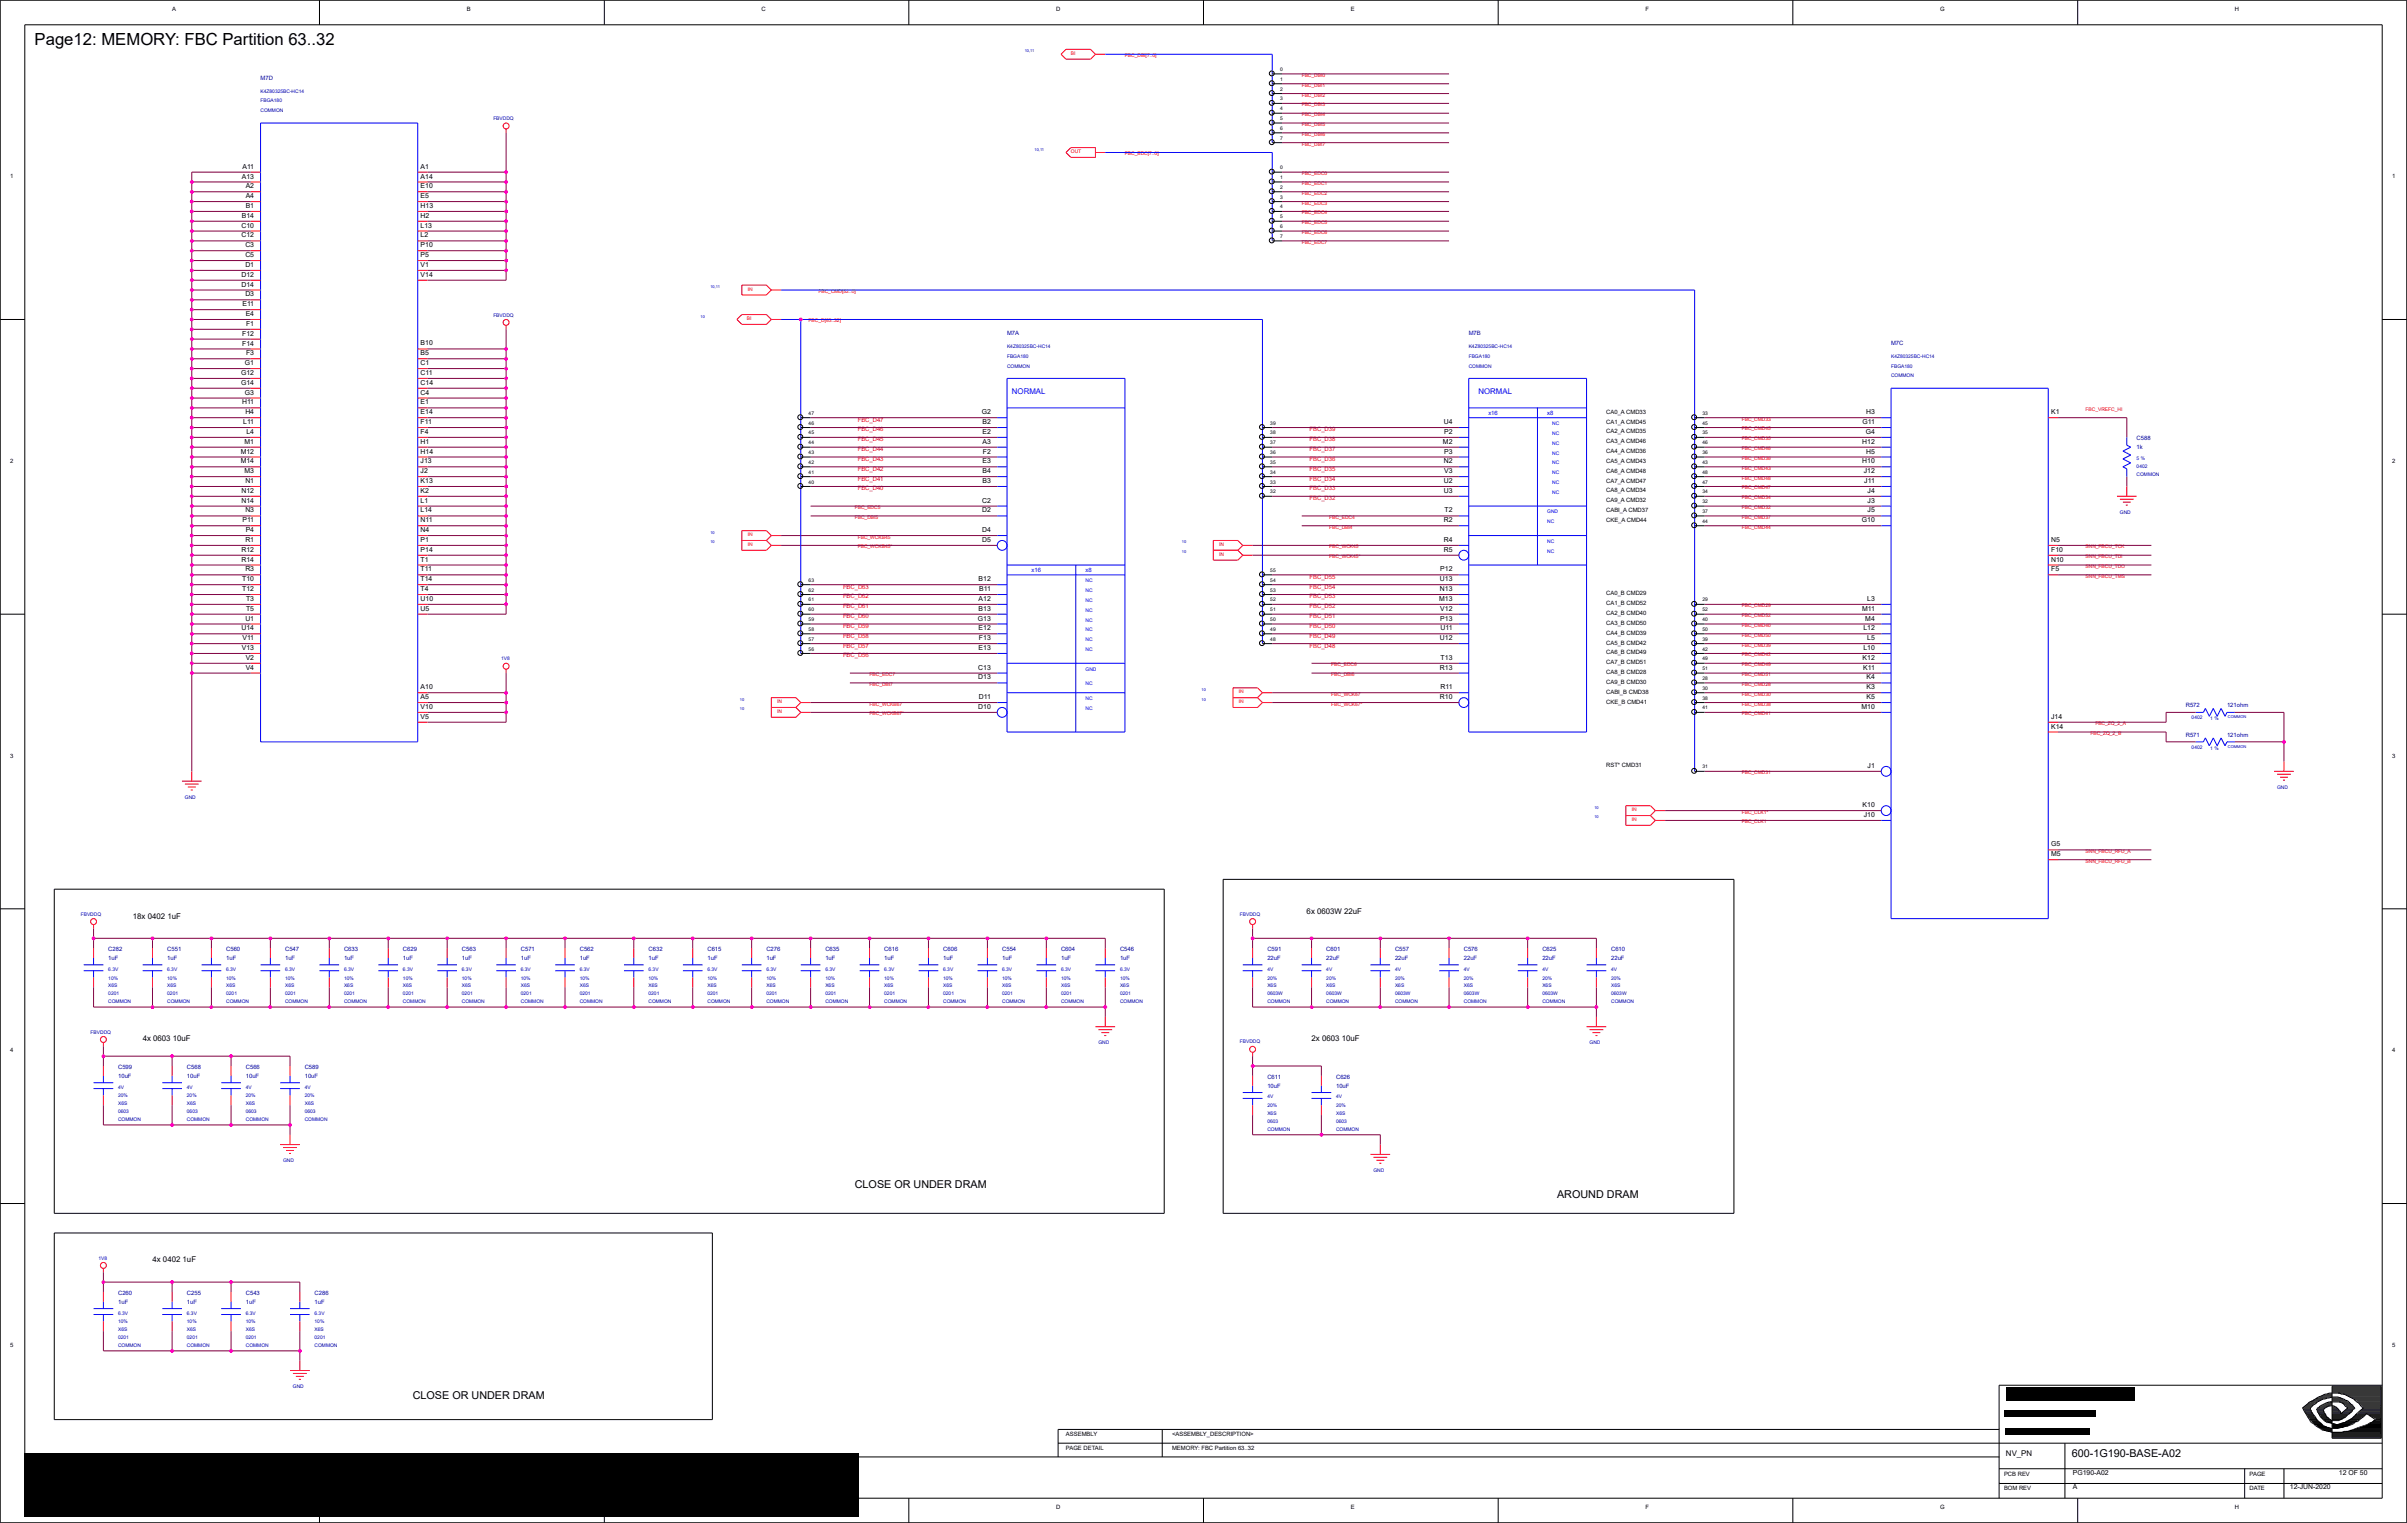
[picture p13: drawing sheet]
<svg xmlns="http://www.w3.org/2000/svg" width="122mm" height="77mm" viewBox="0 0 122 77" stroke-linecap="round" stroke-linejoin="round" font-family="sans-serif">
<defs><g id="words">
<text font-size=".8" x="1.8" y="2.3">Page12: MEMORY: FBC Partition 63..32</text>
<g font-size=".5">
<text x="43.4" y="60.3">CLOSE OR UNDER DRAM</text>
<text x="79.1" y="60.8">AROUND DRAM</text>
<text x="21" y="71.1">CLOSE OR UNDER DRAM</text>
<text x="105.2" y="74">600-1G190-BASE-A02</text>
</g>
<g font-size=".4" fill="#00f">
<text x="51.4" y="20">NORMAL</text>
<text x="75.1" y="20">NORMAL</text>
</g>
<g font-size=".4">
<text x="6.7" y="46.7">18x 0402 1uF</text>
<text x="66.4" y="46.4">6x 0603W 22uF</text>
<text x="7.2" y="52.9">4x 0603 10uF</text>
<text x="66.6" y="52.9">2x 0603 10uF</text>
<text x="7.7" y="64.1">4x 0402 1uF</text>
<text x="101.9" y="74">NV_PN</text>
</g>
<g font-size=".3">
<text x="8.7" y=".6">A</text>
<text x="23.7" y=".6">B</text>
<text x="38.7" y=".6">C</text>
<text x="53.6" y=".6">D</text>
<text x="68.6" y=".6">E</text>
<text x="83.6" y=".6">F</text>
<text x="98.6" y=".6">G</text>
<text x="113.5" y=".6">H</text>
<text x=".5" y="9">1</text>
<text x="12.3" y="11.6">C10</text>
<text x="12.3" y="11.1">B14</text>
<text x="12.3" y="9.1">A13</text>
<text x="12.3" y="8.6">A11</text>
<text x="12.5" y="10.6">B1</text>
<text x="12.5" y="10.1">A4</text>
<text x="12.5" y="9.6">A2</text>
<text x="21.4" y="11.6">L13</text>
<text x="21.4" y="11.1">H2</text>
<text x="21.4" y="10.6">H13</text>
<text x="21.4" y="10.1">E5</text>
<text x="21.4" y="9.6">E10</text>
<text x="21.4" y="9.1">A14</text>
<text x="21.4" y="8.6">A1</text>
<text x="121.5" y="9">1</text>
<text x="12.3" y="14.6">D14</text>
<text x="12.3" y="14.1">D12</text>
<text x="12.3" y="12.1">C12</text>
<text x="12.3" y="17.5">F14</text>
<text x="12.3" y="17.1">F12</text>
<text x="12.3" y="15.6">E11</text>
<text x="12.5" y="15.1">D3</text>
<text x="12.5" y="13.6">D1</text>
<text x="12.5" y="13.1">C5</text>
<text x="12.5" y="12.6">C3</text>
<text x="12.5" y="16.1">E4</text>
<text x="12.5" y="16.6">F1</text>
<text x="21.4" y="17.5">B10</text>
<text x="21.4" y="14.1">V14</text>
<text x="21.4" y="13.6">V1</text>
<text x="21.4" y="13.1">P5</text>
<text x="21.4" y="12.6">P10</text>
<text x="21.4" y="12.1">L2</text>
<text x=".5" y="23.5">2</text>
<text x="12.2" y="23.5">M14</text>
<text x="12.2" y="23">M12</text>
<text x="12.2" y="19.5">G14</text>
<text x="12.2" y="19">G12</text>
<text x="12.3" y="20.5">H11</text>
<text x="12.4" y="21.5">L11</text>
<text x="12.4" y="22.5">M1</text>
<text x="12.4" y="20">G3</text>
<text x="12.4" y="18.5">G1</text>
<text x="12.5" y="21">H4</text>
<text x="12.5" y="18">F3</text>
<text x="12.5" y="22">L4</text>
<text x="21.4" y="23.5">J13</text>
<text x="21.4" y="23">H14</text>
<text x="21.4" y="22.5">H1</text>
<text x="21.4" y="22">F4</text>
<text x="21.4" y="21.5">F11</text>
<text x="21.4" y="21">E14</text>
<text x="21.4" y="20.5">E1</text>
<text x="21.4" y="20">C4</text>
<text x="21.4" y="19.5">C14</text>
<text x="21.4" y="19">C11</text>
<text x="21.4" y="18.5">C1</text>
<text x="21.4" y="18">B5</text>
<text x="49.9" y="21">G2</text>
<text x="49.9" y="23.5">E3</text>
<text x="49.9" y="22.5">A3</text>
<text x="49.9" y="22">E2</text>
<text x="49.9" y="21.5">B2</text>
<text x="49.9" y="23">F2</text>
<text x="73.3" y="22.5">M2</text>
<text x="73.3" y="23.5">N2</text>
<text x="73.3" y="21.5">U4</text>
<text x="73.4" y="23">P3</text>
<text x="73.4" y="22">P2</text>
<text x="81.6" y="23.5">CA5_A CMD43</text>
<text x="81.6" y="23">CA4_A CMD36</text>
<text x="81.6" y="22.5">CA3_A CMD46</text>
<text x="81.6" y="22">CA2_A CMD35</text>
<text x="81.6" y="21.5">CA1_A CMD45</text>
<text x="81.6" y="21">CA0_A CMD33</text>
<text x="94.6" y="23.5">H10</text>
<text x="94.6" y="22.5">H12</text>
<text x="94.6" y="21.5">G11</text>
<text x="94.8" y="22">G4</text>
<text x="94.8" y="23">H5</text>
<text x="94.8" y="21">H3</text>
<text x="104.2" y="21">K1</text>
<text x="121.5" y="23.5">2</text>
<text x="12.3" y="28.5">R14</text>
<text x="12.3" y="28">R12</text>
<text x="12.3" y="25.5">N14</text>
<text x="12.3" y="25">N12</text>
<text x="12.3" y="29.5">T10</text>
<text x="12.3" y="26.5">P11</text>
<text x="12.4" y="24">M3</text>
<text x="12.5" y="29">R3</text>
<text x="12.5" y="27.5">R1</text>
<text x="12.5" y="26">N3</text>
<text x="12.5" y="24.5">N1</text>
<text x="12.5" y="27">P4</text>
<text x="21.4" y="29.5">T14</text>
<text x="21.4" y="29">T11</text>
<text x="21.4" y="28.5">T1</text>
<text x="21.4" y="28">P14</text>
<text x="21.4" y="27.5">P1</text>
<text x="21.4" y="27">N4</text>
<text x="21.4" y="26.5">N11</text>
<text x="21.4" y="26">L14</text>
<text x="21.4" y="25.5">L1</text>
<text x="21.4" y="25">K2</text>
<text x="21.4" y="24.5">K13</text>
<text x="21.4" y="24">J2</text>
<text x="49.7" y="29.5">B12</text>
<text x="49.9" y="27.5">D5</text>
<text x="49.9" y="27">D4</text>
<text x="49.9" y="26">D2</text>
<text x="49.9" y="25.5">C2</text>
<text x="49.9" y="24.5">B3</text>
<text x="49.9" y="24">B4</text>
<text x="73.1" y="29.5">U13</text>
<text x="73.2" y="29">P12</text>
<text x="73.3" y="28">R5</text>
<text x="73.3" y="27.5">R4</text>
<text x="73.3" y="26.5">R2</text>
<text x="73.3" y="25">U3</text>
<text x="73.3" y="24.5">U2</text>
<text x="73.4" y="24">V3</text>
<text x="73.4" y="26">T2</text>
<text x="81.6" y="26">CABI_A CMD37</text>
<text x="81.6" y="26.5">CKE_A CMD44</text>
<text x="81.6" y="25.5">CA9_A CMD32</text>
<text x="81.6" y="24.5">CA7_A CMD47</text>
<text x="81.6" y="24">CA6_A CMD48</text>
<text x="81.6" y="25">CA8_A CMD34</text>
<text x="94.6" y="26.5">G10</text>
<text x="94.7" y="24">J12</text>
<text x="94.7" y="24.5">J11</text>
<text x="94.9" y="26">J5</text>
<text x="94.9" y="25.5">J3</text>
<text x="94.9" y="25">J4</text>
<text x="104.2" y="29">F5</text>
<text x="104.2" y="28.5">N10</text>
<text x="104.2" y="28">F10</text>
<text x="104.2" y="27.5">N5</text>
<text x="12.3" y="32">U14</text>
<text x="12.3" y="33">V13</text>
<text x="12.3" y="30">T12</text>
<text x="12.3" y="32.5">V11</text>
<text x="12.5" y="31.5">U1</text>
<text x="12.5" y="34">V4</text>
<text x="12.5" y="33.5">V2</text>
<text x="12.5" y="31">T5</text>
<text x="12.5" y="30.5">T3</text>
<text x="21.4" y="35.5">A5</text>
<text x="21.4" y="35">A10</text>
<text x="21.4" y="31">U5</text>
<text x="21.4" y="30.5">U10</text>
<text x="21.4" y="30">T4</text>
<text x="49.7" y="31.5">G13</text>
<text x="49.7" y="34.5">D13</text>
<text x="49.7" y="34">C13</text>
<text x="49.7" y="33">E13</text>
<text x="49.7" y="32">E12</text>
<text x="49.7" y="31">B13</text>
<text x="49.7" y="30.5">A12</text>
<text x="49.7" y="35.5">D11</text>
<text x="49.7" y="32.5">F13</text>
<text x="49.7" y="30">B11</text>
<text x="73.1" y="30.5">M13</text>
<text x="73.1" y="30">N13</text>
<text x="73.1" y="35.5">R10</text>
<text x="73.1" y="34">R13</text>
<text x="73.1" y="32.5">U12</text>
<text x="73.2" y="31.5">P13</text>
<text x="73.2" y="31">V12</text>
<text x="73.2" y="35">R11</text>
<text x="73.2" y="32">U11</text>
<text x="73.2" y="33.5">T13</text>
<text x="81.6" y="30.2">CA0_B CMD29</text>
<text x="81.6" y="30.7">CA1_B CMD52</text>
<text x="81.6" y="31.2">CA2_B CMD40</text>
<text x="81.6" y="35.7">CKE_B CMD41</text>
<text x="81.6" y="35.2">CABI_B CMD38</text>
<text x="81.6" y="34.2">CA8_B CMD28</text>
<text x="81.6" y="33.2">CA6_B CMD49</text>
<text x="81.6" y="33.7">CA7_B CMD51</text>
<text x="81.6" y="34.7">CA9_B CMD30</text>
<text x="81.6" y="32.7">CA5_B CMD42</text>
<text x="81.6" y="31.7">CA3_B CMD50</text>
<text x="81.6" y="32.2">CA4_B CMD39</text>
<text x="94.6" y="31">M11</text>
<text x="94.6" y="33.5">K12</text>
<text x="94.6" y="34">K11</text>
<text x="94.7" y="33">L10</text>
<text x="94.7" y="32">L12</text>
<text x="94.7" y="31.5">M4</text>
<text x="94.8" y="35.5">K5</text>
<text x="94.8" y="35">K3</text>
<text x="94.8" y="34.5">K4</text>
<text x="94.8" y="32.5">L5</text>
<text x="94.8" y="30.5">L3</text>
<text x=".5" y="38.5">3</text>
<text x="21.4" y="36.5">V5</text>
<text x="21.4" y="36">V10</text>
<text x="49.7" y="36">D10</text>
<text x="81.6" y="39">RST* CMD31</text>
<text x="94.6" y="36">M10</text>
<text x="94.6" y="41">K10</text>
<text x="94.7" y="41.5">J10</text>
<text x="94.9" y="39">J1</text>
<text x="104.2" y="37">K14</text>
<text x="104.2" y="36.5">J14</text>
<text x="121.5" y="38.5">3</text>
<text x="104.2" y="43.5">M5</text>
<text x="104.2" y="43">G5</text>
<text x=".5" y="53.4">4</text>
<text x="121.5" y="53.4">4</text>
<text x=".5" y="68.4">5</text>
<text x="121.5" y="68.4">5</text>
<text x="53.6" y="76.6">D</text>
<text x="54.1" y="73.7">PAGE DETAIL</text>
<text x="54.1" y="73">ASSEMBLY</text>
<text x="59.5" y="73">&lt;ASSEMBLY_DESCRIPTION&gt;</text>
<text x="59.5" y="73.7">MEMORY: FBC Partition 63..32</text>
<text x="68.6" y="76.6">E</text>
<text x="83.6" y="76.6">F</text>
<text x="98.6" y="76.6">G</text>
<text x="101.8" y="75.7">BOM REV</text>
<text x="101.8" y="75">PCB REV</text>
<text x="105.3" y="75.7">A</text>
<text x="105.3" y="74.9">PG190-A02</text>
<text x="113.5" y="76.6">H</text>
<text x="114.3" y="75">PAGE</text>
<text x="114.3" y="75.7">DATE</text>
<text x="116.3" y="75.7">12-JUN-2020</text>
<text x="118.8" y="74.9">12 OF 50</text>
</g>
<g font-size=".3" fill="#0000a0">
<text x="13.2" y="4.1">M7D</text>
<text x="51.2" y="17">M7A</text>
<text x="74.6" y="17">M7B</text>
<text x="96.1" y="17.5">M7C</text>
<text x="108.5" y="22.4">C588</text>
<text x="108.5" y="22.8">1k</text>
<text x="111" y="35.9">R572</text>
<text x="113.1" y="35.9">121ohm</text>
<text x="111" y="37.4">R571</text>
<text x="113.1" y="37.4">121ohm</text>
<text x="5.5" y="48.3">C282</text>
<text x="5.5" y="48.8">1uF</text>
<text x="8.5" y="48.3">C551</text>
<text x="8.5" y="48.8">1uF</text>
<text x="11.5" y="48.3">C560</text>
<text x="11.5" y="48.8">1uF</text>
<text x="14.5" y="48.3">C547</text>
<text x="14.5" y="48.8">1uF</text>
<text x="17.5" y="48.3">C633</text>
<text x="17.5" y="48.8">1uF</text>
<text x="20.5" y="48.3">C629</text>
<text x="20.5" y="48.8">1uF</text>
<text x="23.5" y="48.3">C563</text>
<text x="23.5" y="48.8">1uF</text>
<text x="26.5" y="48.3">C571</text>
<text x="26.5" y="48.8">1uF</text>
<text x="29.4" y="48.3">C562</text>
<text x="29.4" y="48.8">1uF</text>
<text x="32.9" y="48.3">C632</text>
<text x="32.9" y="48.8">1uF</text>
<text x="35.9" y="48.3">C615</text>
<text x="35.9" y="48.8">1uF</text>
<text x="38.9" y="48.3">C276</text>
<text x="38.9" y="48.8">1uF</text>
<text x="41.9" y="48.3">C635</text>
<text x="41.9" y="48.8">1uF</text>
<text x="44.9" y="48.3">C616</text>
<text x="44.9" y="48.8">1uF</text>
<text x="47.9" y="48.3">C606</text>
<text x="47.9" y="48.8">1uF</text>
<text x="50.9" y="48.3">C554</text>
<text x="50.9" y="48.8">1uF</text>
<text x="53.9" y="48.3">C604</text>
<text x="53.9" y="48.8">1uF</text>
<text x="56.9" y="48.3">C546</text>
<text x="56.9" y="48.8">1uF</text>
<text x="64.4" y="48.3">C591</text>
<text x="64.4" y="48.8">22uF</text>
<text x="67.4" y="48.3">C601</text>
<text x="67.4" y="48.8">22uF</text>
<text x="70.9" y="48.3">C557</text>
<text x="70.9" y="48.8">22uF</text>
<text x="74.4" y="48.3">C576</text>
<text x="74.4" y="48.8">22uF</text>
<text x="78.3" y="48.3">C625</text>
<text x="78.3" y="48.8">22uF</text>
<text x="81.8" y="48.3">C610</text>
<text x="81.8" y="48.8">22uF</text>
<text x="6" y="54.3">C599</text>
<text x="6" y="54.7">10uF</text>
<text x="9.5" y="54.3">C568</text>
<text x="9.5" y="54.7">10uF</text>
<text x="12.5" y="54.3">C566</text>
<text x="12.5" y="54.7">10uF</text>
<text x="15.5" y="54.3">C589</text>
<text x="15.5" y="54.7">10uF</text>
<text x="64.4" y="54.8">C611</text>
<text x="64.4" y="55.2">10uF</text>
<text x="67.9" y="54.8">C626</text>
<text x="67.9" y="55.2">10uF</text>
<text x="6" y="65.8">C260</text>
<text x="9.5" y="65.8">C255</text>
<text x="12.5" y="65.8">C543</text>
<text x="16" y="65.8">C286</text>
<text x="6" y="66.2">1uF</text>
<text x="9.5" y="66.2">1uF</text>
<text x="12.5" y="66.2">1uF</text>
<text x="16" y="66.2">1uF</text>
</g>
<g font-size=".3" fill="#f00">
<text x="43.6" y="23.9">FBC_D42</text>
<text x="43.6" y="23.4">FBC_D43</text>
<text x="43.6" y="22.9">FBC_D44</text>
<text x="43.6" y="22.4">FBC_D45</text>
<text x="43.6" y="21.9">FBC_D46</text>
<text x="43.6" y="21.4">FBC_D47</text>
<text x="66.5" y="23.9">FBC_D35</text>
<text x="66.5" y="23.4">FBC_D36</text>
<text x="66.5" y="22.9">FBC_D37</text>
<text x="66.5" y="22.4">FBC_D38</text>
<text x="66.5" y="21.9">FBC_D39</text>
<text x="42.8" y="29.9">FBC_D63</text>
<text x="43.6" y="24.9">FBC_D40</text>
<text x="43.6" y="24.4">FBC_D41</text>
<text x="66.5" y="25.4">FBC_D32</text>
<text x="66.5" y="24.9">FBC_D33</text>
<text x="66.5" y="24.4">FBC_D34</text>
<text x="66.5" y="29.9">FBC_D54</text>
<text x="66.5" y="29.4">FBC_D55</text>
<text x="42.8" y="33.4">FBC_D56</text>
<text x="42.8" y="32.9">FBC_D57</text>
<text x="42.8" y="32.4">FBC_D58</text>
<text x="42.8" y="31.9">FBC_D59</text>
<text x="42.8" y="31.4">FBC_D60</text>
<text x="42.8" y="30.9">FBC_D61</text>
<text x="42.8" y="30.4">FBC_D62</text>
<text x="66.5" y="32.9">FBC_D48</text>
<text x="66.5" y="32.4">FBC_D49</text>
<text x="66.5" y="31.9">FBC_D50</text>
<text x="66.5" y="31.4">FBC_D51</text>
<text x="66.5" y="30.9">FBC_D52</text>
<text x="66.5" y="30.4">FBC_D53</text>
</g>
<g font-size=".3" fill="#00f">
<text x="75.6" y="21.1">x16</text>
<text x="78.6" y="21.1">x8</text>
<text x="52.4" y="29.1">x16</text>
<text x="55.1" y="29.1">x8</text>
</g>
<g font-size=".2" fill="#0000a0">
<text x="13.2" y="5.7">COMMON</text>
<text x="13.2" y="5.2">FBGA180</text>
<text x="13.2" y="4.7">K4Z80325BC-HC14</text>
<text x="25.1" y="6.1">FBVDDQ</text>
<text x="25.1" y="16.1">FBVDDQ</text>
<text x="51.2" y="17.7">K4Z80325BC-HC14</text>
<text x="74.6" y="17.7">K4Z80325BC-HC14</text>
<text x="51.2" y="18.2">FBGA180</text>
<text x="51.2" y="18.7">COMMON</text>
<text x="74.6" y="18.7">COMMON</text>
<text x="74.6" y="18.2">FBGA180</text>
<text x="96.1" y="18.7">FBGA180</text>
<text x="96.1" y="19.2">COMMON</text>
<text x="96.1" y="18.2">K4Z80325BC-HC14</text>
<text x="108.5" y="23.4">5 %</text>
<text x="108.5" y="23.8">0402</text>
<text x="107.7" y="26.1">GND</text>
<text x="108.5" y="24.2">COMMON</text>
<text x="25.5" y="33.5">1V8</text>
<text x="9.4" y="40.6">GND</text>
<text x="111.3" y="38">0402</text>
<text x="111.3" y="36.5">0402</text>
<text x="112.3" y="38.1">1 %</text>
<text x="112.3" y="36.6">1 %</text>
<text x="115.7" y="40.1">GND</text>
<text x="4.1" y="46.5">FBVDDQ</text>
<text x="63" y="46.5">FBVDDQ</text>
<text x="4.6" y="52.5">FBVDDQ</text>
<text x="5.5" y="49.3">6.3V</text>
<text x="5.5" y="51">COMMON</text>
<text x="5.5" y="49.8">10%</text>
<text x="5.5" y="50.6">0201</text>
<text x="5.5" y="50.2">X6S</text>
<text x="8.5" y="51">COMMON</text>
<text x="8.5" y="50.6">0201</text>
<text x="8.5" y="50.2">X6S</text>
<text x="8.5" y="49.3">6.3V</text>
<text x="8.5" y="49.8">10%</text>
<text x="11.5" y="51">COMMON</text>
<text x="11.5" y="49.3">6.3V</text>
<text x="11.5" y="49.8">10%</text>
<text x="11.5" y="50.6">0201</text>
<text x="11.5" y="50.2">X6S</text>
<text x="14.5" y="51">COMMON</text>
<text x="14.5" y="49.3">6.3V</text>
<text x="14.5" y="49.8">10%</text>
<text x="14.5" y="50.6">0201</text>
<text x="14.5" y="50.2">X6S</text>
<text x="17.5" y="51">COMMON</text>
<text x="17.5" y="50.6">0201</text>
<text x="17.5" y="50.2">X6S</text>
<text x="17.5" y="49.3">6.3V</text>
<text x="17.5" y="49.8">10%</text>
<text x="20.5" y="51">COMMON</text>
<text x="20.5" y="49.8">10%</text>
<text x="20.5" y="50.6">0201</text>
<text x="20.5" y="50.2">X6S</text>
<text x="20.5" y="49.3">6.3V</text>
<text x="23.5" y="50.6">0201</text>
<text x="23.5" y="50.2">X6S</text>
<text x="23.5" y="49.8">10%</text>
<text x="23.5" y="49.3">6.3V</text>
<text x="23.5" y="51">COMMON</text>
<text x="26.5" y="49.3">6.3V</text>
<text x="26.5" y="49.8">10%</text>
<text x="26.5" y="50.2">X6S</text>
<text x="26.5" y="51">COMMON</text>
<text x="26.5" y="50.6">0201</text>
<text x="29.4" y="50.6">0201</text>
<text x="29.4" y="49.8">10%</text>
<text x="29.4" y="49.3">6.3V</text>
<text x="29.4" y="51">COMMON</text>
<text x="29.4" y="50.2">X6S</text>
<text x="32.9" y="50.2">X6S</text>
<text x="32.9" y="50.6">0201</text>
<text x="32.9" y="49.8">10%</text>
<text x="32.9" y="51">COMMON</text>
<text x="32.9" y="49.3">6.3V</text>
<text x="35.9" y="49.3">6.3V</text>
<text x="35.9" y="51">COMMON</text>
<text x="35.9" y="49.8">10%</text>
<text x="35.9" y="50.6">0201</text>
<text x="35.9" y="50.2">X6S</text>
<text x="38.9" y="51">COMMON</text>
<text x="38.9" y="50.6">0201</text>
<text x="38.9" y="50.2">X6S</text>
<text x="38.9" y="49.8">10%</text>
<text x="38.9" y="49.3">6.3V</text>
<text x="41.9" y="51">COMMON</text>
<text x="41.9" y="50.6">0201</text>
<text x="41.9" y="50.2">X6S</text>
<text x="41.9" y="49.8">10%</text>
<text x="41.9" y="49.3">6.3V</text>
<text x="44.9" y="49.3">6.3V</text>
<text x="44.9" y="49.8">10%</text>
<text x="44.9" y="50.2">X6S</text>
<text x="44.9" y="51">COMMON</text>
<text x="44.9" y="50.6">0201</text>
<text x="47.9" y="51">COMMON</text>
<text x="47.9" y="50.2">X6S</text>
<text x="47.9" y="50.6">0201</text>
<text x="47.9" y="49.8">10%</text>
<text x="47.9" y="49.3">6.3V</text>
<text x="50.9" y="51">COMMON</text>
<text x="50.9" y="50.2">X6S</text>
<text x="50.9" y="49.8">10%</text>
<text x="50.9" y="50.6">0201</text>
<text x="50.9" y="49.3">6.3V</text>
<text x="53.9" y="51">COMMON</text>
<text x="53.9" y="50.2">X6S</text>
<text x="53.9" y="50.6">0201</text>
<text x="53.9" y="49.8">10%</text>
<text x="53.9" y="49.3">6.3V</text>
<text x="55.8" y="53">GND</text>
<text x="56.9" y="51">COMMON</text>
<text x="56.9" y="49.8">10%</text>
<text x="56.9" y="50.6">0201</text>
<text x="56.9" y="49.3">6.3V</text>
<text x="56.9" y="50.2">X6S</text>
<text x="63" y="53">FBVDDQ</text>
<text x="64.4" y="51">COMMON</text>
<text x="64.4" y="50.6">0603W</text>
<text x="64.4" y="49.3">4V</text>
<text x="64.4" y="50.2">X6S</text>
<text x="64.4" y="49.8">20%</text>
<text x="67.4" y="51">COMMON</text>
<text x="67.4" y="50.6">0603W</text>
<text x="67.4" y="49.3">4V</text>
<text x="67.4" y="50.2">X6S</text>
<text x="67.4" y="49.8">20%</text>
<text x="70.9" y="49.8">20%</text>
<text x="70.9" y="50.6">0603W</text>
<text x="70.9" y="49.3">4V</text>
<text x="70.9" y="50.2">X6S</text>
<text x="70.9" y="51">COMMON</text>
<text x="74.4" y="51">COMMON</text>
<text x="74.4" y="50.6">0603W</text>
<text x="74.4" y="49.8">20%</text>
<text x="74.4" y="49.3">4V</text>
<text x="74.4" y="50.2">X6S</text>
<text x="78.3" y="50.2">X6S</text>
<text x="78.3" y="49.8">20%</text>
<text x="78.3" y="51">COMMON</text>
<text x="78.3" y="50.6">0603W</text>
<text x="78.3" y="49.3">4V</text>
<text x="80.7" y="53">GND</text>
<text x="81.8" y="51">COMMON</text>
<text x="81.8" y="50.2">X6S</text>
<text x="81.8" y="49.3">4V</text>
<text x="81.8" y="49.8">20%</text>
<text x="81.8" y="50.6">0603W</text>
<text x="6" y="55.3">4V</text>
<text x="6" y="56.1">X6S</text>
<text x="6" y="55.7">20%</text>
<text x="6" y="56.5">0603</text>
<text x="6" y="56.9">COMMON</text>
<text x="9.5" y="56.1">X6S</text>
<text x="9.5" y="56.5">0603</text>
<text x="9.5" y="56.9">COMMON</text>
<text x="9.5" y="55.7">20%</text>
<text x="9.5" y="55.3">4V</text>
<text x="12.5" y="56.5">0603</text>
<text x="12.5" y="55.3">4V</text>
<text x="12.5" y="55.7">20%</text>
<text x="12.5" y="56.1">X6S</text>
<text x="12.5" y="56.9">COMMON</text>
<text x="14.4" y="59">GND</text>
<text x="15.5" y="55.7">20%</text>
<text x="15.5" y="55.3">4V</text>
<text x="15.5" y="56.9">COMMON</text>
<text x="15.5" y="56.5">0603</text>
<text x="15.5" y="56.1">X6S</text>
<text x="64.4" y="57">0603</text>
<text x="64.4" y="57.4">COMMON</text>
<text x="64.4" y="56.6">X6S</text>
<text x="64.4" y="55.8">4V</text>
<text x="64.4" y="56.2">20%</text>
<text x="67.9" y="57">0603</text>
<text x="67.9" y="56.6">X6S</text>
<text x="67.9" y="57.4">COMMON</text>
<text x="67.9" y="56.2">20%</text>
<text x="67.9" y="55.8">4V</text>
<text x="69.8" y="59.5">GND</text>
<text x="5" y="64">1V8</text>
<text x="6" y="68.4">COMMON</text>
<text x="6" y="68">0201</text>
<text x="6" y="67.6">X6S</text>
<text x="6" y="67.2">10%</text>
<text x="6" y="66.8">6.3V</text>
<text x="9.5" y="66.8">6.3V</text>
<text x="9.5" y="67.2">10%</text>
<text x="9.5" y="68">0201</text>
<text x="9.5" y="67.6">X6S</text>
<text x="9.5" y="68.4">COMMON</text>
<text x="12.5" y="67.6">X6S</text>
<text x="12.5" y="66.8">6.3V</text>
<text x="12.5" y="68.4">COMMON</text>
<text x="12.5" y="67.2">10%</text>
<text x="12.5" y="68">0201</text>
<text x="14.9" y="70.5">GND</text>
<text x="16" y="68.4">COMMON</text>
<text x="16" y="67.2">10%</text>
<text x="16" y="66.8">6.3V</text>
<text x="16" y="68">0201</text>
<text x="16" y="67.6">X6S</text>
</g>
<g font-size=".2" fill="#f00">
<text x="54.4" y="2.8">BI</text>
<text x="57.1" y="2.9">FBC_DBI[7..0]</text>
<text x="66.1" y="3.9">FBC_DBI0</text>
<text x="66.1" y="4.4">FBC_DBI1</text>
<text x="66.1" y="4.9">FBC_DBI2</text>
<text x="66.1" y="5.4">FBC_DBI3</text>
<text x="66.1" y="5.9">FBC_DBI4</text>
<text x="54.4" y="7.8">OUT</text>
<text x="57.1" y="7.9">FBC_EDC[7..0]</text>
<text x="66.1" y="6.4">FBC_DBI5</text>
<text x="66.1" y="6.9">FBC_DBI6</text>
<text x="66.1" y="7.4">FBC_DBI7</text>
<text x="66.1" y="8.9">FBC_EDC0</text>
<text x="66.1" y="9.4">FBC_EDC1</text>
<text x="66.1" y="9.9">FBC_EDC2</text>
<text x="66.1" y="10.4">FBC_EDC3</text>
<text x="66.1" y="10.9">FBC_EDC4</text>
<text x="66.1" y="11.4">FBC_EDC5</text>
<text x="66.1" y="11.9">FBC_EDC6</text>
<text x="37.9" y="16.3">BI</text>
<text x="38" y="14.8">IN</text>
<text x="41.1" y="16.4">FBC_D[63..32]</text>
<text x="41.6" y="14.9">FBC_CMD[52..0]</text>
<text x="66.1" y="12.4">FBC_EDC7</text>
<text x="88.5" y="21.4">FBC_CMD33</text>
<text x="88.5" y="22.4">FBC_CMD35</text>
<text x="88.5" y="23.4">FBC_CMD36</text>
<text x="88.5" y="23.9">FBC_CMD43</text>
<text x="88.5" y="21.9">FBC_CMD45</text>
<text x="88.5" y="22.9">FBC_CMD46</text>
<text x="105.9" y="20.9">FBC_VREFC_HI</text>
<text x="38" y="27.7">IN</text>
<text x="38" y="27.2">IN</text>
<text x="43.4" y="26.4">FBC_DBI5</text>
<text x="43.4" y="25.9">FBC_EDC5</text>
<text x="43.6" y="27.4">FBC_WCKB45</text>
<text x="43.6" y="27.9">FBC_WCKB45*</text>
<text x="61.9" y="28.2">IN</text>
<text x="61.9" y="27.7">IN</text>
<text x="67.5" y="26.9">FBC_DBI4</text>
<text x="67.5" y="26.4">FBC_EDC4</text>
<text x="67.5" y="27.9">FBC_WCK45</text>
<text x="67.5" y="28.4">FBC_WCK45*</text>
<text x="88.5" y="25.9">FBC_CMD32</text>
<text x="88.5" y="25.4">FBC_CMD34</text>
<text x="88.5" y="26.4">FBC_CMD37</text>
<text x="88.5" y="26.9">FBC_CMD44</text>
<text x="88.5" y="24.9">FBC_CMD47</text>
<text x="88.5" y="24.4">FBC_CMD48</text>
<text x="105.9" y="27.9">SNN_FBCU_TCK</text>
<text x="105.9" y="28.4">SNN_FBCU_TDI</text>
<text x="105.9" y="28.9">SNN_FBCU_TDO</text>
<text x="105.9" y="29.3">SNN_FBCU_TMS</text>
<text x="39.5" y="35.7">IN</text>
<text x="44.2" y="34.8">FBC_DBI7</text>
<text x="44.2" y="34.3">FBC_EDC7</text>
<text x="44.2" y="35.8">FBC_WCKB67</text>
<text x="62.9" y="35.7">IN</text>
<text x="62.9" y="35.2">IN</text>
<text x="67.6" y="34.3">FBC_DBI6</text>
<text x="67.6" y="33.8">FBC_EDC6</text>
<text x="67.6" y="35.3">FBC_WCK67</text>
<text x="67.6" y="35.8">FBC_WCK67*</text>
<text x="88.5" y="34.8">FBC_CMD28</text>
<text x="88.5" y="30.8">FBC_CMD29</text>
<text x="88.5" y="35.3">FBC_CMD30</text>
<text x="88.5" y="35.8">FBC_CMD38</text>
<text x="88.5" y="32.8">FBC_CMD39</text>
<text x="88.5" y="31.8">FBC_CMD40</text>
<text x="88.5" y="33.3">FBC_CMD42</text>
<text x="88.5" y="33.8">FBC_CMD49</text>
<text x="88.5" y="32.3">FBC_CMD50</text>
<text x="88.5" y="34.3">FBC_CMD51</text>
<text x="88.5" y="31.3">FBC_CMD52</text>
<text x="39.5" y="36.2">IN</text>
<text x="44.2" y="36.3">FBC_WCKB67*</text>
<text x="82.9" y="41.7">IN</text>
<text x="82.9" y="41.2">IN</text>
<text x="88.5" y="41.8">FBC_CLK1</text>
<text x="88.5" y="41.3">FBC_CLK1*</text>
<text x="88.5" y="39.3">FBC_CMD31</text>
<text x="88.5" y="36.3">FBC_CMD41</text>
<text x="106.2" y="37.3">FBC_ZQ_2_B</text>
<text x="106.4" y="36.8">FBC_ZQ_2_A</text>
<text x="105.9" y="43.3">SNN_FBCU_RFU_A</text>
<text x="105.9" y="43.8">SNN_FBCU_RFU_B</text>
</g>
<g font-size=".2">
<text x="65" y="5.6">4</text>
<text x="65" y="5.1">3</text>
<text x="65" y="4.6">2</text>
<text x="65" y="4.1">1</text>
<text x="65" y="3.6">0</text>
<text x="65" y="11.6">6</text>
<text x="65" y="11.1">5</text>
<text x="65" y="10.6">4</text>
<text x="65" y="10.1">3</text>
<text x="65" y="9.6">2</text>
<text x="65" y="9.1">1</text>
<text x="65" y="8.6">0</text>
<text x="65" y="7.1">7</text>
<text x="65" y="6.6">6</text>
<text x="65" y="6.1">5</text>
<text x="65" y="12.1">7</text>
<text x="41.1" y="23.6">42</text>
<text x="41.1" y="23.1">43</text>
<text x="41.1" y="22.6">44</text>
<text x="41.1" y="22.1">45</text>
<text x="41.1" y="21.6">46</text>
<text x="41.1" y="21.1">47</text>
<text x="64.5" y="23.6">35</text>
<text x="64.5" y="23.1">36</text>
<text x="64.5" y="22.6">37</text>
<text x="64.5" y="22.1">38</text>
<text x="64.5" y="21.6">39</text>
<text x="86.5" y="23.6">43</text>
<text x="86.5" y="23.1">36</text>
<text x="86.5" y="22.6">46</text>
<text x="86.5" y="22.1">35</text>
<text x="86.5" y="21.6">45</text>
<text x="86.5" y="21.1">33</text>
<text x="41.1" y="29.5">63</text>
<text x="41.1" y="24.6">40</text>
<text x="41.1" y="24.1">41</text>
<text x="64.5" y="29.5">54</text>
<text x="64.5" y="29.1">55</text>
<text x="64.5" y="25.1">32</text>
<text x="64.5" y="24.6">33</text>
<text x="64.5" y="24.1">34</text>
<text x="86.5" y="26.6">44</text>
<text x="86.5" y="26.1">37</text>
<text x="86.5" y="25.6">32</text>
<text x="86.5" y="25.1">34</text>
<text x="86.5" y="24.6">47</text>
<text x="86.5" y="24.1">48</text>
<text x="41.1" y="33">56</text>
<text x="41.1" y="32.5">57</text>
<text x="41.1" y="32">58</text>
<text x="41.1" y="31.5">59</text>
<text x="41.1" y="31">60</text>
<text x="41.1" y="30.5">61</text>
<text x="41.1" y="30">62</text>
<text x="64.5" y="32.5">48</text>
<text x="64.5" y="32">49</text>
<text x="64.5" y="31.5">50</text>
<text x="64.5" y="31">51</text>
<text x="64.5" y="30.5">52</text>
<text x="64.5" y="30">53</text>
<text x="86.5" y="35.5">38</text>
<text x="86.5" y="35">30</text>
<text x="86.5" y="34.5">28</text>
<text x="86.5" y="34">51</text>
<text x="86.5" y="33.5">49</text>
<text x="86.5" y="33">42</text>
<text x="86.5" y="32.5">39</text>
<text x="86.5" y="32">50</text>
<text x="86.5" y="31.5">40</text>
<text x="86.5" y="31">52</text>
<text x="86.5" y="30.5">29</text>
<text x="86.5" y="39">31</text>
<text x="86.5" y="36">41</text>
</g>
<g font-size=".2" fill="#00f">
<text x="78.8" y="22.6">NC</text>
<text x="78.8" y="23.6">NC</text>
<text x="78.8" y="22.1">NC</text>
<text x="78.8" y="21.6">NC</text>
<text x="78.8" y="23.1">NC</text>
<text x="55.1" y="29.6">NC</text>
<text x="78.6" y="28.1">NC</text>
<text x="78.6" y="27.6">NC</text>
<text x="78.6" y="26.6">NC</text>
<text x="78.6" y="26.1">GND</text>
<text x="78.8" y="25.1">NC</text>
<text x="78.8" y="24.1">NC</text>
<text x="78.8" y="24.6">NC</text>
<text x="55.1" y="30.6">NC</text>
<text x="55.1" y="32.1">NC</text>
<text x="55.1" y="34.8">NC</text>
<text x="55.1" y="35.6">NC</text>
<text x="55.1" y="30.1">NC</text>
<text x="55.1" y="31.6">NC</text>
<text x="55.1" y="32.6">NC</text>
<text x="55.1" y="33.1">NC</text>
<text x="55.1" y="31.1">NC</text>
<text x="55.1" y="34.1">GND</text>
<text x="55.1" y="36.1">NC</text>
</g>
</g></defs>
<g fill="none" stroke="#00f" stroke-width=".05">
<path d="M13.2 6.2h8v31.5h-8zM39.7 14.7h46.4v24.5M39.7 16.2h24.4v16.5M40.7 16.2v17M51.2 19.2h5.9v18h-5.9zM56.1 2.8h8.5v4.4M56.1 7.7h8.5v4.5M74.6 19.2h6v18h-6zM96.1 19.7h7.9v27h-7.9zM50.7 26.2h.5M50.7 34.2h.5M50.7 24.7h.5"/>
<path d="M50.7 33.2h.5M50.7 34.7h.5M50.7 22.7h.5M50.7 27.2h.5M50.7 21.2h.5M50.7 21.7h.5M50.7 22.2h.5M50.7 23.7h.5M50.7 23.2h.5M50.7 24.2h.5M50.7 25.7h.5M50.7 31.2h.5"/>
<path d="M50.7 32.7h.5M50.7 32.2h.5M50.7 35.7h.5M50.7 29.7h.5M50.7 30.2h.5M50.7 30.7h.5M50.7 31.7h.5M51.2 29.2h5.9M51.2 35.2h5.9M51.2 33.7h5.9M51.2 28.7h5.9M51.2 20.7h5.9"/>
<path d="M54.6 28.7v8.5M74.1 29.2h.5M74.1 35.2h.5M74.1 33.7h.5M74.1 26.2h.5M74.1 34.2h.5M74.1 24.7h.5M74.1 22.7h.5M74.1 21.7h.5M74.1 22.2h.5M74.1 23.7h.5M74.1 23.2h.5"/>
<path d="M74.1 24.2h.5M74.1 31.2h.5M74.1 32.7h.5M74.1 32.2h.5M74.1 29.7h.5M74.1 30.2h.5M74.1 30.7h.5M74.1 31.7h.5M74.1 27.7h.5M74.1 26.7h.5M74.1 25.2h.5M74.6 28.7h6"/>
<path d="M74.6 20.7h6M74.6 27.2h6M74.6 21.2h6M74.6 25.7h6M78.1 20.7v8M95.6 35.2h.5M95.6 33.7h.5M95.6 26.2h.5M95.6 34.2h.5M95.6 24.7h.5M95.6 33.2h.5M95.6 34.7h.5"/>
<path d="M95.6 22.7h.5M95.6 21.2h.5M95.6 21.7h.5M95.6 22.2h.5M95.6 23.7h.5M95.6 23.2h.5M95.6 24.2h.5M95.6 25.7h.5M95.6 31.2h.5M95.6 32.7h.5M95.6 32.2h.5M95.6 35.7h.5"/>
<path d="M95.6 30.7h.5M95.6 31.7h.5M95.6 26.7h.5M95.6 25.2h.5M95.6 36.2h.5M108 22.2v.4M108 23.8v.4M111.5 37.7h.4M111.5 36.2h.4M113.1 37.7h.4M113.1 36.2h.4M4.3 49h1"/>
<path d="M4.3 49.3h1M4.8 55h1M4.8 55.3h1M4.8 48.7v.3M4.8 49.3v.4M5.3 54.6v.4M5.3 55.3v.3M7.2 49h1M7.2 49.3h1M7.7 48.7v.3M7.7 49.3v.4M8.2 55h1"/>
<path d="M8.2 55.3h1M8.7 54.6v.4M8.7 55.3v.3M10.2 49h1M10.2 49.3h1M10.7 48.7v.3M10.7 49.3v.4M11.2 55h1M11.2 55.3h1M11.7 54.6v.4M11.7 55.3v.3M13.2 49h1"/>
<path d="M13.2 49.3h1M13.7 48.7v.3M13.7 49.3v.4M14.2 55h1M14.2 55.3h1M14.7 54.6v.4M14.7 55.3v.3M16.2 49h1M16.2 49.3h1M16.7 48.7v.3M16.7 49.3v.4M19.2 49h1"/>
<path d="M19.2 49.3h1M19.7 48.7v.3M19.7 49.3v.4M22.2 49h1M22.2 49.3h1M22.7 48.7v.3M22.7 49.3v.4M25.2 49h1M25.2 49.3h1M25.7 48.7v.3M25.7 49.3v.4M28.2 49h1"/>
<path d="M28.2 49.3h1M28.7 48.7v.3M28.7 49.3v.4M31.7 49h1M31.7 49.3h1M32.2 48.7v.3M32.2 49.3v.4M34.7 49h1M34.7 49.3h1M35.2 48.7v.3M35.2 49.3v.4M37.7 49h1"/>
<path d="M37.7 49.3h1M38.2 48.7v.3M38.2 49.3v.4M40.7 49h1M40.7 49.3h1M41.2 48.7v.3M41.2 49.3v.4M43.7 49h1M43.7 49.3h1M44.2 48.7v.3M44.2 49.3v.4M46.7 49h1"/>
<path d="M46.7 49.3h1M47.2 48.7v.3M47.2 49.3v.4M49.7 49h1M49.7 49.3h1M50.2 48.7v.3M50.2 49.3v.4M52.6 49h1M52.6 49.3h1M53.1 48.7v.3M53.1 49.3v.4M55.6 49h1"/>
<path d="M55.6 49.3h1M56.1 48.7v.3M56.1 49.3v.4M63.1 49h1M63.1 49.3h1M63.1 55.5h1M63.1 55.8h1M63.6 48.7v.3M63.6 49.3v.4M63.6 55.1v.4M63.6 55.8v.3M66.1 49h1"/>
<path d="M66.1 49.3h1M66.6 48.7v.3M66.6 49.3v.4M66.6 55.5h1M66.6 55.8h1M67.1 55.1v.4M67.1 55.8v.3M69.6 49h1M69.6 49.3h1M70.1 48.7v.3M70.1 49.3v.4M73.1 49h1"/>
<path d="M73.1 49.3h1M73.6 48.7v.3M73.6 49.3v.4M77.1 49h1M77.1 49.3h1M77.6 48.7v.3M77.6 49.3v.4M80.6 49h1M80.6 49.3h1M81.1 48.7v.3M81.1 49.3v.4M95.6 41.7h.5"/>
<path d="M4.8 66.5h1M4.8 66.8h1M5.3 66.1v.4M5.3 66.8v.3M8.2 66.5h1M8.2 66.8h1M8.7 66.1v.4M8.7 66.8v.3M11.2 66.5h1M11.2 66.8h1M11.7 66.1v.4M11.7 66.8v.3"/>
<path d="M14.7 66.5h1M14.7 66.8h1M15.2 66.1v.4M15.2 66.8v.3"/>
<circle cx="50.9" cy="36.2" r=".25"/>
<circle cx="50.9" cy="27.7" r=".25"/>
<circle cx="74.4" cy="28.2" r=".25"/>
<circle cx="74.4" cy="35.7" r=".25"/>
<circle cx="95.8" cy="39.2" r=".25"/>
<circle cx="95.8" cy="41.2" r=".25"/>
</g>
<g fill="none" stroke="#f00" stroke-width=".05">
<path d="M12.7 19.7h.5M12.7 19.2h.5M12.7 18.7h.5M12.7 18.2h.5M12.7 17.7h.5M12.7 17.2h.5M12.7 16.7h.5M12.7 16.2h.5M12.7 15.7h.5M12.7 15.2h.5M12.7 14.7h.5M12.7 14.2h.5"/>
<path d="M12.7 13.7h.5M12.7 13.2h.5M12.7 12.7h.5M12.7 12.2h.5M12.7 11.7h.5M12.7 11.2h.5M12.7 10.7h.5M12.7 10.2h.5M12.7 9.7h.5M12.7 9.2h.5M12.7 8.7h.5M21.2 19.7h.5"/>
<path d="M21.2 19.2h.5M21.2 18.7h.5M21.2 18.2h.5M21.2 17.7h.5M21.2 14.2h.5M21.2 13.7h.5M21.2 13.2h.5M21.2 12.7h.5M21.2 12.2h.5M21.2 11.7h.5M21.2 11.2h.5M21.2 10.7h.5"/>
<path d="M21.2 10.2h.5M21.2 9.7h.5M21.2 9.2h.5M21.2 8.7h.5M25.7 6.5v.2M25.7 16.5v.2M37.7 16.5h1.2M37.7 16h1.2M38.9 14.5h-1.2v.5h1.2M39.2 16.2h.5M39.2 14.7h.5M54.1 3h1.3"/>
<path d="M54.1 2.5h1.3M54.4 7.5h1.2v.5h-1.2M55.6 7.7h.5M55.6 2.8h.5M9.2 39.7h1M9.4 39.8h.7M9.5 40h.4M9.7 39.2v.5M12.7 34.2h.5M12.7 33.7h.5M12.7 33.2h.5M12.7 32.7h.5"/>
<path d="M12.7 32.2h.5M12.7 31.7h.5M12.7 31.2h.5M12.7 30.7h.5M12.7 30.2h.5M12.7 29.7h.5M12.7 29.2h.5M12.7 28.7h.5M12.7 28.2h.5M12.7 27.7h.5M12.7 27.2h.5M12.7 26.7h.5"/>
<path d="M12.7 26.2h.5M12.7 25.7h.5M12.7 25.2h.5M12.7 24.7h.5M12.7 24.2h.5M12.7 23.7h.5M12.7 23.2h.5M12.7 22.7h.5M12.7 22.2h.5M12.7 21.7h.5M12.7 21.2h.5M12.7 20.7h.5"/>
<path d="M12.7 20.2h.5M21.2 31.2h.5M21.2 30.7h.5M21.2 30.2h.5M21.2 29.7h.5M21.2 29.2h.5M21.2 28.7h.5M21.2 28.2h.5M21.2 27.7h.5M21.2 27.2h.5M21.2 26.7h.5M21.2 26.2h.5"/>
<path d="M21.2 25.7h.5M21.2 25.2h.5M21.2 24.7h.5M21.2 24.2h.5M21.2 23.7h.5M21.2 23.2h.5M21.2 22.7h.5M21.2 22.2h.5M21.2 21.7h.5M21.2 21.2h.5M21.2 20.7h.5M21.2 20.2h.5"/>
<path d="M21.2 36.7h.5M21.2 36.2h.5M21.2 35.7h.5M21.2 35.2h.5M25.7 34v.2M37.7 27.5h1.2M38.9 27h-1.2v1h1.2M39.2 27.7h.5M39.2 27.2h.5M39.2 35.9h1.2M40.4 35.4h-1.2v1h1.2M40.7 36.2h.5"/>
<path d="M40.7 35.7h.5M61.6 28h1.3M62.6 35.4h1.3M62.9 27.5h-1.3v1h1.3M63.1 28.2h.5M63.1 27.7h.5M63.9 34.9h-1.3v1h1.3M64.1 35.7h.5M64.1 35.2h.5M104 29.2h.5M104 28.7h.5M104 28.2h.5"/>
<path d="M104 27.7h.5M104 21.2h.5M104 36.7h.5M104 37.2h.5M107.5 25.2h1M107.7 25.4h.7M107.8 25.5h.4M108 25.7h.1M108 24.7v.5M115.5 39.2h1M115.7 39.3h.7M115.8 39.5h.4"/>
<path d="M116 39.6h.1M116 38.7v.5M4.8 47v.2M4.8 48.2v.5M4.8 49.7v.5M5.3 52.9v.2M5.3 54.1v.5M5.3 55.6v.5M7.7 48.2v.5M7.7 49.7v.5M8.7 54.1v.5M8.7 55.6v.5"/>
<path d="M9.7 40.1h.1M10.7 48.2v.5M10.7 49.7v.5M11.7 54.1v.5M11.7 55.6v.5M13.7 48.2v.5M13.7 49.7v.5M14.2 58.1h1M14.4 58.3h.7M14.5 58.4h.4M14.7 58.6h.1M14.7 54.1v.5"/>
<path d="M14.7 55.6v.5M14.7 57.6v.5M16.7 48.2v.5M16.7 49.7v.5M19.7 48.2v.5M19.7 49.7v.5M22.7 48.2v.5M22.7 49.7v.5M25.7 48.2v.5M25.7 49.7v.5M28.7 48.2v.5M28.7 49.7v.5"/>
<path d="M32.2 48.2v.5M32.2 49.7v.5M35.2 48.2v.5M35.2 49.7v.5M38.2 48.2v.5M38.2 49.7v.5M41.2 48.2v.5M41.2 49.7v.5M44.2 48.2v.5M44.2 49.7v.5M47.2 48.2v.5M47.2 49.7v.5"/>
<path d="M50.2 48.2v.5M50.2 49.7v.5M53.1 48.2v.5M53.1 49.7v.5M55.6 52.2h1M55.8 52.3h.7M55.9 52.4h.4M56.1 52.6h.1M56.1 48.2v.5M56.1 49.7v.5M56.1 51.7v.5M63.6 47v.2"/>
<path d="M63.6 48.2v.5M63.6 49.7v.5M63.6 53.4v.2M63.6 54.6v.5M63.6 56.1v.5M66.6 48.2v.5M66.6 49.7v.5M67.1 54.6v.5M67.1 56.1v.5M69.6 58.6h1M69.8 58.8h.7M69.9 58.9h.4"/>
<path d="M70.1 59.1h.1M70.1 48.2v.5M70.1 49.7v.5M70.1 58.1v.5M73.6 48.2v.5M73.6 49.7v.5M77.6 48.2v.5M77.6 49.7v.5M80.6 52.2h1M80.7 52.3h.7M80.9 52.4h.4M81 52.6h.1"/>
<path d="M81.1 48.2v.5M81.1 49.7v.5M81.1 51.7v.5M82.6 41.4h1.2M83.8 40.9h-1.2v1h1.2M84.1 41.7h.5M84.1 41.2h.5M104 43.7h.5M104 43.2h.5M5.3 64.4v.2M5.3 65.6v.5M5.3 67.1v.5"/>
<path d="M8.7 65.6v.5M8.7 67.1v.5M11.7 65.6v.5M11.7 67.1v.5M14.7 69.6h1M14.9 69.8h.7M15 69.9h.4M15.2 70.1h.1M15.2 65.6v.5M15.2 67.1v.5M15.2 69.1v.5"/>
<circle cx="25.7" cy="6.4" r=".15"/>
<circle cx="25.7" cy="16.4" r=".15"/>
<circle cx="25.7" cy="33.8" r=".15"/>
<circle cx="4.8" cy="46.8" r=".15"/>
<circle cx="5.3" cy="52.8" r=".15"/>
<circle cx="63.6" cy="46.8" r=".15"/>
<circle cx="63.6" cy="53.3" r=".15"/>
<circle cx="5.3" cy="64.3" r=".15"/>
</g>
<g fill="#000" stroke="#00f" stroke-width=".05">
<path d="M107.8 23.7l.2 .1zM107.8 23.3l.4 .2zM107.8 23.3l.4-.2zM107.8 22.9l.4-.2zM107.8 23.7l.4-.2zM107.8 22.9l.4 .2zM108 22.6l.2 .1zM112 37.5l-.1 .2zM112 36l-.1 .2zM112 37.5l.2 .4zM112 36l.2 .4zM112.4 37.5l-.2 .4z"/>
<path d="M112.4 37.5l.2 .4zM112.4 36l-.2 .4zM112.4 36l.2 .4zM112.8 37.5l-.2 .4zM112.8 36l-.2 .4zM112.8 37.5l.2 .4zM112.8 36l.2 .4zM113.1 37.7l-.1 .2zM113.1 36.2l-.1 .2z"/>
</g>
<g fill="#000" stroke="#f00" stroke-width=".05">
<path d="M37.4 16.2l.3-.2zM37.4 16.2l.3 .3zM38.9 16.5l.3-.3zM38.9 15l.3-.3zM38.9 16l.3 .2zM38.9 14.5l.3 .2zM54.1 2.5l-.2 .3zM54.1 7.7l.3-.2zM53.9 2.8l.2 .2zM54.1 7.7l.3 .3zM55.4 3l.2-.2zM55.4 2.5l.2 .3z"/>
<path d="M38.9 28l.3-.3zM38.9 27.5l.3-.3zM38.9 27.5l.3 .2zM38.9 27l.3 .2zM40.4 36.4l.3-.2zM40.4 35.9l.3-.2zM40.4 35.9l.3 .3zM40.4 35.4l.3 .3zM63.1 28.2l-.2 .3zM62.9 28l.2-.3zM62.9 28l.2 .2zM62.9 27.5l.2 .2z"/>
<path d="M63.9 35.9l.2-.2zM63.9 35.4l.2-.2zM63.9 35.4l.2 .3zM63.9 34.9l.2 .3zM83.8 41.9l.3-.2zM83.8 41.4l.3-.2zM83.8 41.4l.3 .3zM83.8 40.9l.3 .3z"/>
</g>
<g fill="none" stroke="#800040" stroke-width=".05">
<path d="M9.7 9.2h3M9.7 9.7h3M9.7 10.2h3M9.7 10.7h3M9.7 11.2h3M9.7 11.7h3M9.7 12.2h3M9.7 19.7h3M9.7 19.2h3M9.7 18.7h3M9.7 18.2h3M9.7 17.7h3"/>
<path d="M9.7 14.2h3M9.7 13.7h3M9.7 13.2h3M9.7 12.7h3M9.7 17.2h3M9.7 16.7h3M9.7 16.2h3M9.7 15.7h3M9.7 15.2h3M9.7 14.7h3M12.7 8.7h-3v30.5M21.7 8.7h4"/>
<path d="M21.7 9.2h4M21.7 9.7h4M21.7 10.2h4M21.7 10.7h4M21.7 11.2h4M21.7 11.7h4M21.7 12.2h4M21.7 19.7h4M21.7 19.2h4M21.7 18.7h4M21.7 18.2h4M21.7 17.7h4"/>
<path d="M21.7 13.7h4M21.7 13.2h4M21.7 12.7h4M25.7 16.7v14.5h-4M25.7 6.7v7.5h-4M65.1 3.8h8.5M65.1 4.3h8.5M65.1 4.8h8.5M65.1 5.3h8.5M65.1 5.8h8.5M65.1 6.2h8.5M65.1 6.7h8.5"/>
<path d="M65.1 7.2h8.5M65.1 8.7h8.5M65.1 9.2h8.5M65.1 9.7h8.5M65.1 10.2h8.5M65.1 10.7h8.5M65.1 11.2h8.5M65.1 11.7h8.5M65.1 12.2h8.5M9.7 30.7h3M9.7 25.7h3M9.7 21.2h3"/>
<path d="M9.7 25.2h3M9.7 22.2h3M9.7 23.2h3M9.7 26.2h3M9.7 32.7h3M9.7 31.7h3M9.7 33.2h3M9.7 23.7h3M9.7 26.7h3M9.7 21.7h3M9.7 22.7h3M9.7 24.7h3"/>
<path d="M9.7 24.2h3M9.7 33.7h3M9.7 32.2h3M9.7 34.2h3M9.7 31.2h3M9.7 30.2h3M9.7 29.7h3M9.7 29.2h3M9.7 27.7h3M9.7 28.2h3M9.7 27.2h3M9.7 28.7h3"/>
<path d="M9.7 20.7h3M9.7 20.2h3M21.7 30.7h4M21.7 35.2h4M21.7 25.7h4M21.7 21.2h4M21.7 25.2h4M21.7 22.2h4M21.7 23.2h4M21.7 26.2h4M21.7 35.7h4M21.7 36.2h4"/>
<path d="M21.7 23.7h4M21.7 26.7h4M21.7 21.7h4M21.7 22.7h4M21.7 24.7h4M21.7 24.2h4M21.7 30.2h4M21.7 29.7h4M21.7 29.2h4M21.7 27.7h4M21.7 28.2h4M21.7 27.2h4"/>
<path d="M21.7 28.7h4M21.7 20.7h4M21.7 20.2h4M25.7 34.2v2.5h-4M39.7 27.7h11M39.7 27.2h11M41.2 30.7h9.5M41.2 25.7h9.5M41.2 21.2h9.5M41.2 22.2h9.5M41.2 23.2h9.5M41.2 26.2h9.5"/>
<path d="M41.2 35.7h9.5M41.2 32.7h9.5M41.2 31.7h9.5M41.2 36.2h9.5M41.2 33.2h9.5M41.2 23.7h9.5M41.2 21.7h9.5M41.2 22.7h9.5M41.2 24.7h9.5M41.2 24.2h9.5M41.2 32.2h9.5M41.2 31.2h9.5"/>
<path d="M41.2 30.2h9.5M41.2 29.7h9.5M43.2 34.7h7.5M43.2 34.2h7.5M63.6 27.7h10.5M63.6 28.2h10.5M64.6 30.7h9.5M64.6 35.2h9.5M64.6 25.2h9.5M64.6 22.2h9.5M64.6 23.2h9.5M64.6 35.7h9.5"/>
<path d="M64.6 32.7h9.5M64.6 31.7h9.5M64.6 23.7h9.5M64.6 21.7h9.5M64.6 22.7h9.5M64.6 24.7h9.5M64.6 24.2h9.5M64.6 32.2h9.5M64.6 31.2h9.5M64.6 30.2h9.5M64.6 29.7h9.5M64.6 29.2h9.5"/>
<path d="M66.1 26.2h8M66.1 26.7h8M66.6 33.7h7.5M66.6 34.2h7.5M86.6 34.7h9M86.6 30.7h9M86.6 35.2h9M86.6 39.2h9M86.6 25.7h9M86.6 21.2h9M86.6 25.2h9M86.6 22.2h9"/>
<path d="M86.6 23.2h9M86.6 26.2h9M86.6 35.7h9M86.6 32.7h9M86.6 31.7h9M86.6 36.2h9M86.6 33.2h9M86.6 23.7h9M86.6 26.7h9M86.6 21.7h9M86.6 22.7h9M86.6 24.7h9"/>
<path d="M86.6 24.2h9M86.6 33.7h9M86.6 32.2h9M86.6 34.2h9M86.6 31.2h9M104.5 21.2h3.5v1M104.5 29.2h4.8M104.5 27.7h4.8M104.5 28.2h4.8M104.5 37.2h5.5v.5h1.5M104.5 28.7h4.8M108 24.2v.5"/>
<path d="M111.5 36.2h-1.5v.5h-5.5M113.5 36.2h2.5v2.5M113.5 37.7h2.5M4.8 47.2v1M4.8 50.2v1h51.3M4.8 47.7h51.3v.5M5.3 53.1v1M5.3 56.1v1h9.4M5.3 53.6h9.4v.5M7.7 47.7v.5M7.7 50.2v1M8.7 53.6v.5"/>
<path d="M8.7 56.1v1M10.7 47.7v.5M10.7 50.2v1M11.7 53.6v.5M11.7 56.1v1M13.7 47.7v.5M13.7 50.2v1M14.7 56.1v1.5M16.7 47.7v.5M16.7 50.2v1M19.7 47.7v.5M19.7 50.2v1"/>
<path d="M22.7 47.7v.5M22.7 50.2v1M25.7 47.7v.5M25.7 50.2v1M28.7 47.7v.5M28.7 50.2v1M32.2 47.7v.5M32.2 50.2v1M35.2 47.7v.5M35.2 50.2v1M38.2 47.7v.5M38.2 50.2v1"/>
<path d="M41.2 47.7v.5M41.2 50.2v1M44.2 47.7v.5M44.2 50.2v1M47.2 47.7v.5M47.2 50.2v1M50.2 47.7v.5M50.2 50.2v1M53.1 47.7v.5M53.1 50.2v1M56.1 50.2v1.5M63.6 47.7h17.5v.5"/>
<path d="M63.6 47.2v1M63.6 50.2v1h17.5M63.6 53.6v1M63.6 56.6v1h6.5v.5M63.6 54.1h3.5v.5M66.6 47.7v.5M66.6 50.2v1M67.1 56.6v1M70.1 47.7v.5M70.1 50.2v1M73.6 47.7v.5M73.6 50.2v1"/>
<path d="M77.6 47.7v.5M77.6 50.2v1M81.1 50.2v1.5M84.6 41.7h11M84.6 41.2h11M104.5 43.2h4.8M104.5 43.7h4.8M5.3 64.6v1M5.3 67.6v1h9.9M5.3 65.1h9.9v.5M8.7 65.1v.5M8.7 67.6v1"/>
<path d="M11.7 65.1v.5M11.7 67.6v1M15.2 67.6v1.5"/>
</g>
<g fill="#f0f">
<circle cx="8.7" cy="65.1" r=".1"/>
<circle cx="5.3" cy="65.1" r=".1"/>
<circle cx="11.7" cy="65.1" r=".1"/>
<circle cx="25.7" cy="36.2" r=".1"/>
<circle cx="25.7" cy="35.7" r=".1"/>
<circle cx="25.7" cy="35.2" r=".1"/>
<circle cx="40.7" cy="16.2" r=".1"/>
<circle cx="5.3" cy="53.6" r=".1"/>
<circle cx="8.7" cy="53.6" r=".1"/>
<circle cx="7.7" cy="47.7" r=".1"/>
<circle cx="4.8" cy="47.7" r=".1"/>
<circle cx="11.7" cy="53.6" r=".1"/>
<circle cx="10.7" cy="47.7" r=".1"/>
<circle cx="16.7" cy="47.7" r=".1"/>
<circle cx="13.7" cy="47.7" r=".1"/>
<circle cx="19.7" cy="47.7" r=".1"/>
<circle cx="25.7" cy="29.2" r=".1"/>
<circle cx="25.7" cy="29.7" r=".1"/>
<circle cx="25.7" cy="28.7" r=".1"/>
<circle cx="25.7" cy="28.2" r=".1"/>
<circle cx="25.7" cy="27.7" r=".1"/>
<circle cx="25.7" cy="27.2" r=".1"/>
<circle cx="25.7" cy="26.7" r=".1"/>
<circle cx="25.7" cy="26.2" r=".1"/>
<circle cx="25.7" cy="25.7" r=".1"/>
<circle cx="25.7" cy="25.2" r=".1"/>
<circle cx="25.7" cy="24.2" r=".1"/>
<circle cx="25.7" cy="24.7" r=".1"/>
<circle cx="25.7" cy="23.7" r=".1"/>
<circle cx="25.7" cy="23.2" r=".1"/>
<circle cx="25.7" cy="22.7" r=".1"/>
<circle cx="25.7" cy="22.2" r=".1"/>
<circle cx="25.7" cy="21.7" r=".1"/>
<circle cx="25.7" cy="21.2" r=".1"/>
<circle cx="25.7" cy="20.7" r=".1"/>
<circle cx="25.7" cy="20.2" r=".1"/>
<circle cx="25.7" cy="19.2" r=".1"/>
<circle cx="25.7" cy="19.7" r=".1"/>
<circle cx="25.7" cy="18.7" r=".1"/>
<circle cx="25.7" cy="18.2" r=".1"/>
<circle cx="25.7" cy="17.7" r=".1"/>
<circle cx="25.7" cy="13.7" r=".1"/>
<circle cx="25.7" cy="13.2" r=".1"/>
<circle cx="25.7" cy="12.7" r=".1"/>
<circle cx="25.7" cy="12.2" r=".1"/>
<circle cx="25.7" cy="11.7" r=".1"/>
<circle cx="25.7" cy="11.2" r=".1"/>
<circle cx="25.7" cy="10.7" r=".1"/>
<circle cx="25.7" cy="10.2" r=".1"/>
<circle cx="25.7" cy="9.2" r=".1"/>
<circle cx="25.7" cy="9.7" r=".1"/>
<circle cx="25.7" cy="8.7" r=".1"/>
<circle cx="25.7" cy="47.7" r=".1"/>
<circle cx="22.7" cy="47.7" r=".1"/>
<circle cx="25.7" cy="30.7" r=".1"/>
<circle cx="25.7" cy="30.2" r=".1"/>
<circle cx="32.2" cy="47.7" r=".1"/>
<circle cx="28.7" cy="47.7" r=".1"/>
<circle cx="35.2" cy="47.7" r=".1"/>
<circle cx="41.2" cy="47.7" r=".1"/>
<circle cx="38.2" cy="47.7" r=".1"/>
<circle cx="47.2" cy="47.7" r=".1"/>
<circle cx="44.2" cy="47.7" r=".1"/>
<circle cx="50.2" cy="47.7" r=".1"/>
<circle cx="53.1" cy="47.7" r=".1"/>
<circle cx="63.6" cy="54.1" r=".1"/>
<circle cx="63.6" cy="47.7" r=".1"/>
<circle cx="70.1" cy="47.7" r=".1"/>
<circle cx="66.6" cy="47.7" r=".1"/>
<circle cx="77.6" cy="47.7" r=".1"/>
<circle cx="73.6" cy="47.7" r=".1"/>
<circle cx="7.7" cy="51.2" r=".1"/>
<circle cx="8.7" cy="68.6" r=".1"/>
<circle cx="8.7" cy="57.1" r=".1"/>
<circle cx="11.7" cy="57.1" r=".1"/>
<circle cx="9.7" cy="34.2" r=".1"/>
<circle cx="9.7" cy="33.2" r=".1"/>
<circle cx="9.7" cy="32.7" r=".1"/>
<circle cx="9.7" cy="30.7" r=".1"/>
<circle cx="9.7" cy="29.7" r=".1"/>
<circle cx="9.7" cy="29.2" r=".1"/>
<circle cx="9.7" cy="28.7" r=".1"/>
<circle cx="9.7" cy="28.2" r=".1"/>
<circle cx="9.7" cy="27.7" r=".1"/>
<circle cx="9.7" cy="27.2" r=".1"/>
<circle cx="9.7" cy="26.2" r=".1"/>
<circle cx="9.7" cy="25.2" r=".1"/>
<circle cx="9.7" cy="24.7" r=".1"/>
<circle cx="9.7" cy="24.2" r=".1"/>
<circle cx="9.7" cy="23.7" r=".1"/>
<circle cx="9.7" cy="23.2" r=".1"/>
<circle cx="9.7" cy="22.7" r=".1"/>
<circle cx="9.7" cy="21.7" r=".1"/>
<circle cx="9.7" cy="21.2" r=".1"/>
<circle cx="9.7" cy="20.7" r=".1"/>
<circle cx="9.7" cy="20.2" r=".1"/>
<circle cx="9.7" cy="19.7" r=".1"/>
<circle cx="9.7" cy="19.2" r=".1"/>
<circle cx="9.7" cy="18.7" r=".1"/>
<circle cx="9.7" cy="17.2" r=".1"/>
<circle cx="9.7" cy="16.7" r=".1"/>
<circle cx="9.7" cy="16.2" r=".1"/>
<circle cx="9.7" cy="14.7" r=".1"/>
<circle cx="9.7" cy="14.2" r=".1"/>
<circle cx="9.7" cy="13.7" r=".1"/>
<circle cx="9.7" cy="13.2" r=".1"/>
<circle cx="9.7" cy="12.7" r=".1"/>
<circle cx="9.7" cy="11.2" r=".1"/>
<circle cx="9.7" cy="10.7" r=".1"/>
<circle cx="9.7" cy="10.2" r=".1"/>
<circle cx="9.7" cy="9.7" r=".1"/>
<circle cx="9.7" cy="9.2" r=".1"/>
<circle cx="11.7" cy="68.6" r=".1"/>
<circle cx="15.2" cy="68.6" r=".1"/>
<circle cx="9.7" cy="33.7" r=".1"/>
<circle cx="9.7" cy="32.2" r=".1"/>
<circle cx="9.7" cy="31.7" r=".1"/>
<circle cx="9.7" cy="31.2" r=".1"/>
<circle cx="9.7" cy="30.2" r=".1"/>
<circle cx="9.7" cy="26.7" r=".1"/>
<circle cx="9.7" cy="25.7" r=".1"/>
<circle cx="9.7" cy="22.2" r=".1"/>
<circle cx="9.7" cy="18.2" r=".1"/>
<circle cx="9.7" cy="17.7" r=".1"/>
<circle cx="9.7" cy="15.7" r=".1"/>
<circle cx="9.7" cy="15.2" r=".1"/>
<circle cx="9.7" cy="12.2" r=".1"/>
<circle cx="9.7" cy="11.7" r=".1"/>
<circle cx="10.7" cy="51.2" r=".1"/>
<circle cx="14.7" cy="57.1" r=".1"/>
<circle cx="16.7" cy="51.2" r=".1"/>
<circle cx="13.7" cy="51.2" r=".1"/>
<circle cx="19.7" cy="51.2" r=".1"/>
<circle cx="25.7" cy="51.2" r=".1"/>
<circle cx="22.7" cy="51.2" r=".1"/>
<circle cx="32.2" cy="51.2" r=".1"/>
<circle cx="28.7" cy="51.2" r=".1"/>
<circle cx="35.2" cy="51.2" r=".1"/>
<circle cx="41.2" cy="51.2" r=".1"/>
<circle cx="38.2" cy="51.2" r=".1"/>
<circle cx="47.2" cy="51.2" r=".1"/>
<circle cx="44.2" cy="51.2" r=".1"/>
<circle cx="50.2" cy="51.2" r=".1"/>
<circle cx="56.1" cy="51.2" r=".1"/>
<circle cx="53.1" cy="51.2" r=".1"/>
<circle cx="67.1" cy="57.6" r=".1"/>
<circle cx="70.1" cy="51.2" r=".1"/>
<circle cx="66.6" cy="51.2" r=".1"/>
<circle cx="77.6" cy="51.2" r=".1"/>
<circle cx="73.6" cy="51.2" r=".1"/>
<circle cx="81.1" cy="51.2" r=".1"/>
<circle cx="116" cy="37.7" r=".1"/>
</g>
<g fill="none" stroke="#000" stroke-width=".05">
<path d="M0 16.2h1.3M0 0h122.2v77.3h-122.2zM16.2 0v1.3M30.7 0v1.3M46.2 0v1.3M61.1 0v1.3M64.6 12.2h.5M64.6 11.7h.5M64.6 11.2h.5M64.6 10.7h.5M64.6 10.2h.5M64.6 9.7h.5"/>
<path d="M64.6 9.2h.5M64.6 8.7h.5M64.6 7.2h.5M64.6 6.7h.5M64.6 6.2h.5M64.6 5.8h.5M64.6 5.3h.5M64.6 4.8h.5M64.6 4.3h.5M64.6 3.8h.5M76.1 0v1.3M91.1 0v1.3"/>
<path d="M105.5 0v1.3M121 16.2h1.2M0 31.2h1.3M40.7 33.2h.5M40.7 32.7h.5M40.7 32.2h.5M40.7 31.7h.5M40.7 31.2h.5M40.7 30.7h.5M40.7 30.2h.5M40.7 29.7h.5M40.7 24.7h.5"/>
<path d="M40.7 24.2h.5M40.7 23.7h.5M40.7 23.2h.5M40.7 22.7h.5M40.7 22.2h.5M40.7 21.7h.5M40.7 21.2h.5M64.1 32.7h.5M64.1 32.2h.5M64.1 31.7h.5M64.1 31.2h.5M64.1 30.7h.5"/>
<path d="M64.1 30.2h.5M64.1 29.7h.5M64.1 24.7h.5M64.1 24.2h.5M64.1 23.7h.5M64.1 23.2h.5M64.1 22.7h.5M64.1 22.2h.5M64.1 21.7h.5M64.1 29.2h.5M64.1 25.2h.5M86.1 33.2h.5"/>
<path d="M86.1 32.7h.5M86.1 32.2h.5M86.1 31.7h.5M86.1 31.2h.5M86.1 30.7h.5M86.1 24.7h.5M86.1 24.2h.5M86.1 23.7h.5M86.1 23.2h.5M86.1 22.7h.5M86.1 22.2h.5M86.1 21.7h.5"/>
<path d="M86.1 21.2h.5M86.1 25.2h.5M86.1 39.2h.5M86.1 36.2h.5M86.1 35.7h.5M86.1 35.2h.5M86.1 34.7h.5M86.1 34.2h.5M86.1 33.7h.5M86.1 26.7h.5M86.1 26.2h.5M86.1 25.7h.5"/>
<path d="M121 31.2h1.2M0 46.2h1.3M2.8 45.2h56.3v16.4h-56.3zM62.1 44.7h26v16.9h-26zM121 46.2h1.2M0 61.1h1.3M1.3 73.8v-72.5h119.7v74.8h-77.4M2.8 62.6h33.4v9.5h-33.4zM16.2 77v.3M30.7 77v.3M43.6 74h57.9M46.2 76.1v1.2"/>
<path d="M53.7 73.3h67.3M59 72.6v1.4M61.1 76.1v1.2M76.1 76.1v1.2M91.1 76.1v1.2M101.5 72.6h-47.8v1.4M101.5 75.4h19.5M101.5 74.6h19.5M104.9 73.3v2.8M105.5 76.1v1.2M114 74.6v1.5M116 74.6v1.5"/>
<path d="M117 71.5h.4v.1h-.4M117 71.6h.4M117.1 71.7h.3h-.3M117.1 71.5h.3M117.1 71.4h.4M117.1 71.8h.4M117.2 71.4h.3M117.2 71.9h.3M117.2 71.3h.4M117.2 72h.4M117.2 71.9h.4M117.3 71.3h.4"/>
<path d="M117.3 72h.3M117.3 72.1h.4M117.4 71.2h.3M117.4 72.2h.4M117.4 71.2h.4M117.5 72.3h.4M117.5 71.1h.4M117.6 72.4h.4M117.6 71.1h.5M117.7 71.6h.3M117.7 72.4h.3M117.7 71h.6"/>
<path d="M117.7 71.6v.1h.4M117.7 71.7h.3M117.7 72.5h.5M117.8 72.5h.5M117.8 71.8h.3M117.8 71.5h.4M117.8 71.9h.3M117.8 71h1M117.9 72h.3M117.9 71.9l.3 .1M117.9 72.6h.9M117.9 72h.4"/>
<path d="M117.9 71.4h.7M117.9 70.9h.6M118 72.1h.3M118 72.6h.5M118 72.1h.4M118 71.4h.5M118 70.9h.5M118 72.7h.5M118.1 72.2h.7M118.1 71.3h.4M118.1 71.5h-.4l.4 .1M118.1 70.8h.4"/>
<path d="M118.2 72.2h.3M118.2 72.3h.3M118.2 71.3h.3M118.2 72.7h.3M118.3 71.2h1M118.3 70.8h2.7M118.5 72.3h.1M118.5 72.1h.4M118.5 71.7h.4M118.5 71.6l.3 .1M118.5 71.5h.2M118.5 72h.7"/>
<path d="M118.5 71.6h.3M118.5 71.9h.7M118.5 72h.6M118.5 72.1h.5M118.5 71.9h.8M118.5 70.7h2.5M118.5 70.5h2.5M118.5 70.6h2.5M118.5 72.5h.5M118.5 72.4h.8M118.5 72.4h.9M118.5 71.2h.7"/>
<path d="M118.5 71.1h.6M118.5 71h.4M118.5 72.8h2.5M118.5 73h2.5M118.5 72.9h2.5M118.5 72.5h.7M118.5 71.8h.4M118.5 71.8h.9M118.5 70.4h2.5v2.7h-2.5zM118.9 72.3h.6M118.9 70.8h2.1M119 71.3h.4"/>
<path d="M119 71.8h.4M119 72.3h.6M119.1 71.7h.4M119.1 72.7h1.9M119.1 71.4h.4h-.3M119.2 71.6h.3M119.2 72.2h.6M119.2 70.9h1.8M119.2 71.5h.4M119.3 71.5l.3 .1h-.4M119.3 72.2h.5M119.3 70.9h1.7"/>
<path d="M119.4 72.1h.5M119.4 72.7h1.6M119.4 71h1.6M119.5 71h1.5M119.5 72h.5M119.6 72h.5M119.6 72.6h1.4M119.6 71.1h1.4M119.6 71.9h.5M119.7 71.9h.5M119.7 71.2h1.3M119.7 72.6h1.3"/>
<path d="M119.8 71.2h1.2M119.8 71.8h1.2M119.8 71.3h1.2M119.9 71.7h1.1M119.9 71.3h1.1M119.9 72.5h1.1M119.9 71.4h1.1M120 71.6h1M120 71.4h1M120 71.5h1M120 72.5h1M120.1 71.5h.9"/>
<path d="M120.2 72.4h.8M120.3 72.4h.7M120.3 71.9h.7M120.4 72.3h.6M120.4 71.9h.6M120.5 72h.5M120.5 72.2h.5M120.6 72h.4M120.6 72.2h.4M120.7 72.1h.3M121 61.1h1.2M121 70.4h-19.5v5.7"/>
<circle cx="64.6" cy="9.2" r=".13"/>
<circle cx="64.6" cy="10.2" r=".12"/>
<circle cx="64.6" cy="12.2" r=".12"/>
<circle cx="64.6" cy="4.2" r=".12"/>
<circle cx="64.6" cy="11.7" r=".12"/>
<circle cx="64.6" cy="3.7" r=".12"/>
<circle cx="64.6" cy="11.2" r=".12"/>
<circle cx="64.6" cy="10.7" r=".12"/>
<circle cx="64.6" cy="9.7" r=".12"/>
<circle cx="64.6" cy="4.7" r=".12"/>
<circle cx="64.6" cy="5.7" r=".12"/>
<circle cx="64.6" cy="5.2" r=".12"/>
<circle cx="64.6" cy="6.2" r=".12"/>
<circle cx="64.6" cy="6.7" r=".12"/>
<circle cx="64.6" cy="7.2" r=".12"/>
<circle cx="64.6" cy="8.7" r=".12"/>
<circle cx="40.7" cy="29.7" r=".12"/>
<circle cx="40.7" cy="30.2" r=".12"/>
<circle cx="40.7" cy="21.7" r=".12"/>
<circle cx="40.7" cy="30.7" r=".12"/>
<circle cx="40.7" cy="21.2" r=".12"/>
<circle cx="40.7" cy="22.2" r=".12"/>
<circle cx="40.7" cy="22.7" r=".12"/>
<circle cx="40.7" cy="31.2" r=".12"/>
<circle cx="40.7" cy="23.2" r=".12"/>
<circle cx="40.7" cy="31.7" r=".12"/>
<circle cx="40.7" cy="23.7" r=".12"/>
<circle cx="40.7" cy="24.2" r=".12"/>
<circle cx="40.7" cy="32.7" r=".12"/>
<circle cx="40.7" cy="32.2" r=".12"/>
<circle cx="40.7" cy="24.7" r=".12"/>
<circle cx="40.7" cy="33.2" r=".12"/>
<circle cx="64.1" cy="30.2" r=".12"/>
<circle cx="64.1" cy="29.7" r=".12"/>
<circle cx="64.1" cy="29.2" r=".12"/>
<circle cx="64.1" cy="21.7" r=".12"/>
<circle cx="64.1" cy="30.7" r=".12"/>
<circle cx="64.1" cy="22.2" r=".12"/>
<circle cx="64.1" cy="31.2" r=".12"/>
<circle cx="64.1" cy="31.7" r=".12"/>
<circle cx="64.1" cy="23.2" r=".12"/>
<circle cx="64.1" cy="22.7" r=".12"/>
<circle cx="64.1" cy="23.7" r=".12"/>
<circle cx="64.1" cy="32.7" r=".12"/>
<circle cx="64.1" cy="24.2" r=".12"/>
<circle cx="64.1" cy="32.2" r=".12"/>
<circle cx="64.1" cy="25.2" r=".12"/>
<circle cx="64.1" cy="24.7" r=".12"/>
<circle cx="86.1" cy="26.7" r=".12"/>
<circle cx="86.1" cy="21.7" r=".12"/>
<circle cx="86.1" cy="30.7" r=".12"/>
<circle cx="86.1" cy="21.2" r=".12"/>
<circle cx="86.1" cy="39.2" r=".12"/>
<circle cx="86.1" cy="35.7" r=".12"/>
<circle cx="86.1" cy="36.2" r=".12"/>
<circle cx="86.1" cy="22.2" r=".12"/>
<circle cx="86.1" cy="31.7" r=".12"/>
<circle cx="86.1" cy="31.2" r=".12"/>
<circle cx="86.1" cy="23.2" r=".12"/>
<circle cx="86.1" cy="22.7" r=".12"/>
<circle cx="86.1" cy="23.7" r=".12"/>
<circle cx="86.1" cy="32.7" r=".12"/>
<circle cx="86.1" cy="24.2" r=".12"/>
<circle cx="86.1" cy="32.2" r=".12"/>
<circle cx="86.1" cy="34.2" r=".12"/>
<circle cx="86.1" cy="33.7" r=".12"/>
<circle cx="86.1" cy="25.7" r=".12"/>
<circle cx="86.1" cy="24.7" r=".12"/>
<circle cx="86.1" cy="25.2" r=".12"/>
<circle cx="86.1" cy="33.2" r=".12"/>
<circle cx="86.1" cy="26.2" r=".12"/>
<circle cx="86.1" cy="35.2" r=".12"/>
<circle cx="86.1" cy="34.7" r=".12"/>
</g>
<g fill="#000" stroke="#000" stroke-width=".05">
<path d="M117 71.5l.1 .2zM117.1 71.7l.1 .2zM117.2 71.9v.1zM117 71.5l.2-.2zM117.2 72l.1 .1zM117.2 71.3l.1-.1zM117.3 72.1l.1 .1zM117.4 72.2v.1zM117.4 72.3h.1zM117.5 71.4l-.1 .1zM117.4 71.6v.1zM117.3 71.2h.2z"/>
<path d="M117.5 72.3l.1 .1zM117.5 71.4l.1-.1zM117.4 71.7l.1 .2zM117.5 71.9h.1zM117.5 71.2l.1-.1zM117.6 72.4l.2 .1zM117.7 71.2l-.1 .1zM117.6 71.9l.1 .2zM117.7 71.7l.1 .1zM117.6 71.1l.1-.1zM117.7 71.2l.2-.1zM117.7 72.1v.1z"/>
<path d="M117.7 72.2l.2 .1zM117.8 71.8l.1 .2zM117.7 71h.1zM117.8 72.5l.1 .1zM117.9 72l.1 .1zM117.9 71.4l-.1 .1zM117.8 71l.1-.1zM117.9 72.6l.1 .1zM117.9 71.1h.1zM117.9 71.4h.1zM118 72.1l.1 .1zM117.9 70.9h.1z"/>
<path d="M118 71.6l.1-.1zM117.9 72.3l.1 .1zM118 72.4l.1 .1zM118.1 72.2l.1 .1zM118 71.4l.1-.1zM118 71.6l.1 .2zM118 70.9l.1-.1zM118.1 71.5l.2-.1zM118.1 72.7h.1zM118.1 71.1l.1-.1zM118.1 71.3h.1zM118.1 71.8l.1 .1z"/>
<path d="M118.2 72h.1zM118.3 72.3h.2zM118.2 71.3l.1-.1zM118.2 70.8h.1zM118.3 72v.1zM118.3 72.7l.2 .1zM118.3 71h.2zM118.3 72.1h.1zM118.3 72.5l.1 .1zM118.4 72.1l.1 .1zM118.6 71.4v.1zM118.6 72.3l.1 .1z"/>
<path d="M118.7 71.5l.1 .1zM118.8 72.6l.1-.1zM118.9 72.1l-.1 .1zM118.8 72.4l.1-.1zM118.8 71h.1zM118.9 71.7v.1zM118.9 71.2l.1 .1zM118.9 72.3h.1zM118.9 72.1h.1zM118.9 71l.1 .1zM119 72.5h.1zM119 71.3h.1z"/>
<path d="M119.1 71.3v.1zM119.1 70.8l.1 .1zM119.1 72l-.1 .1zM119 72.8l.1-.1zM119.1 72h.1zM119.1 71.1l.2 .1zM119.1 72.3l.1-.1zM119.2 70.9h.1zM119.2 72.5l.1-.1zM119.2 72.2h.1zM119.1 71.4l.2 .1zM118.9 71.8l.4-.3z"/>
<path d="M119.3 71.9l-.1 .1zM119.3 72.4h.2zM119.3 71.2l.1 .1zM119.3 72.2l.2-.1zM119.5 71l.1 .1zM119.3 71.9l.2-.2zM119.5 71.6v.1zM119.4 71.3l.1 .1zM119.3 70.9l.2 .1zM119.5 71.6h.1zM119.5 71.4l.1 .1zM119.6 71.1l.1 .1z"/>
<path d="M119.3 72.7l.3-.1zM119.6 72.3l.1-.1zM119.5 72.4l.1-.1zM119.6 71.9l-.1 .2zM119.7 71.2l.1 .1zM119.6 71.9l.2-.1zM119.9 72.1l-.1 .1zM119.6 72.6l.2-.1zM119.8 71.3l.2 .2zM119.9 72.1l.2-.1zM120 71.5h.1zM119.8 72.5h.2z"/>
<path d="M120.2 71.8l-.1 .2zM119.8 71.8l.3-.3zM120 72.5l.1-.1zM120.2 71.8l.1 .1zM120.1 72.4h.2zM120.3 71.9l.4 .2zM120.3 72.4l.1-.1zM120.5 72.3l.1-.1zM120.7 72.1l-.1 .1z"/>
</g>
<path d="M1.3 73.8h42.3v3.2h-42.3zM101.9 70.5h6.5v.6h-6.5z" fill="#000"/>
<path d="M101.8 71.8h4.6M101.8 72.7h4.3" fill="none" stroke="#000" stroke-width=".33"/>
<use href="#words"/>
</svg>
